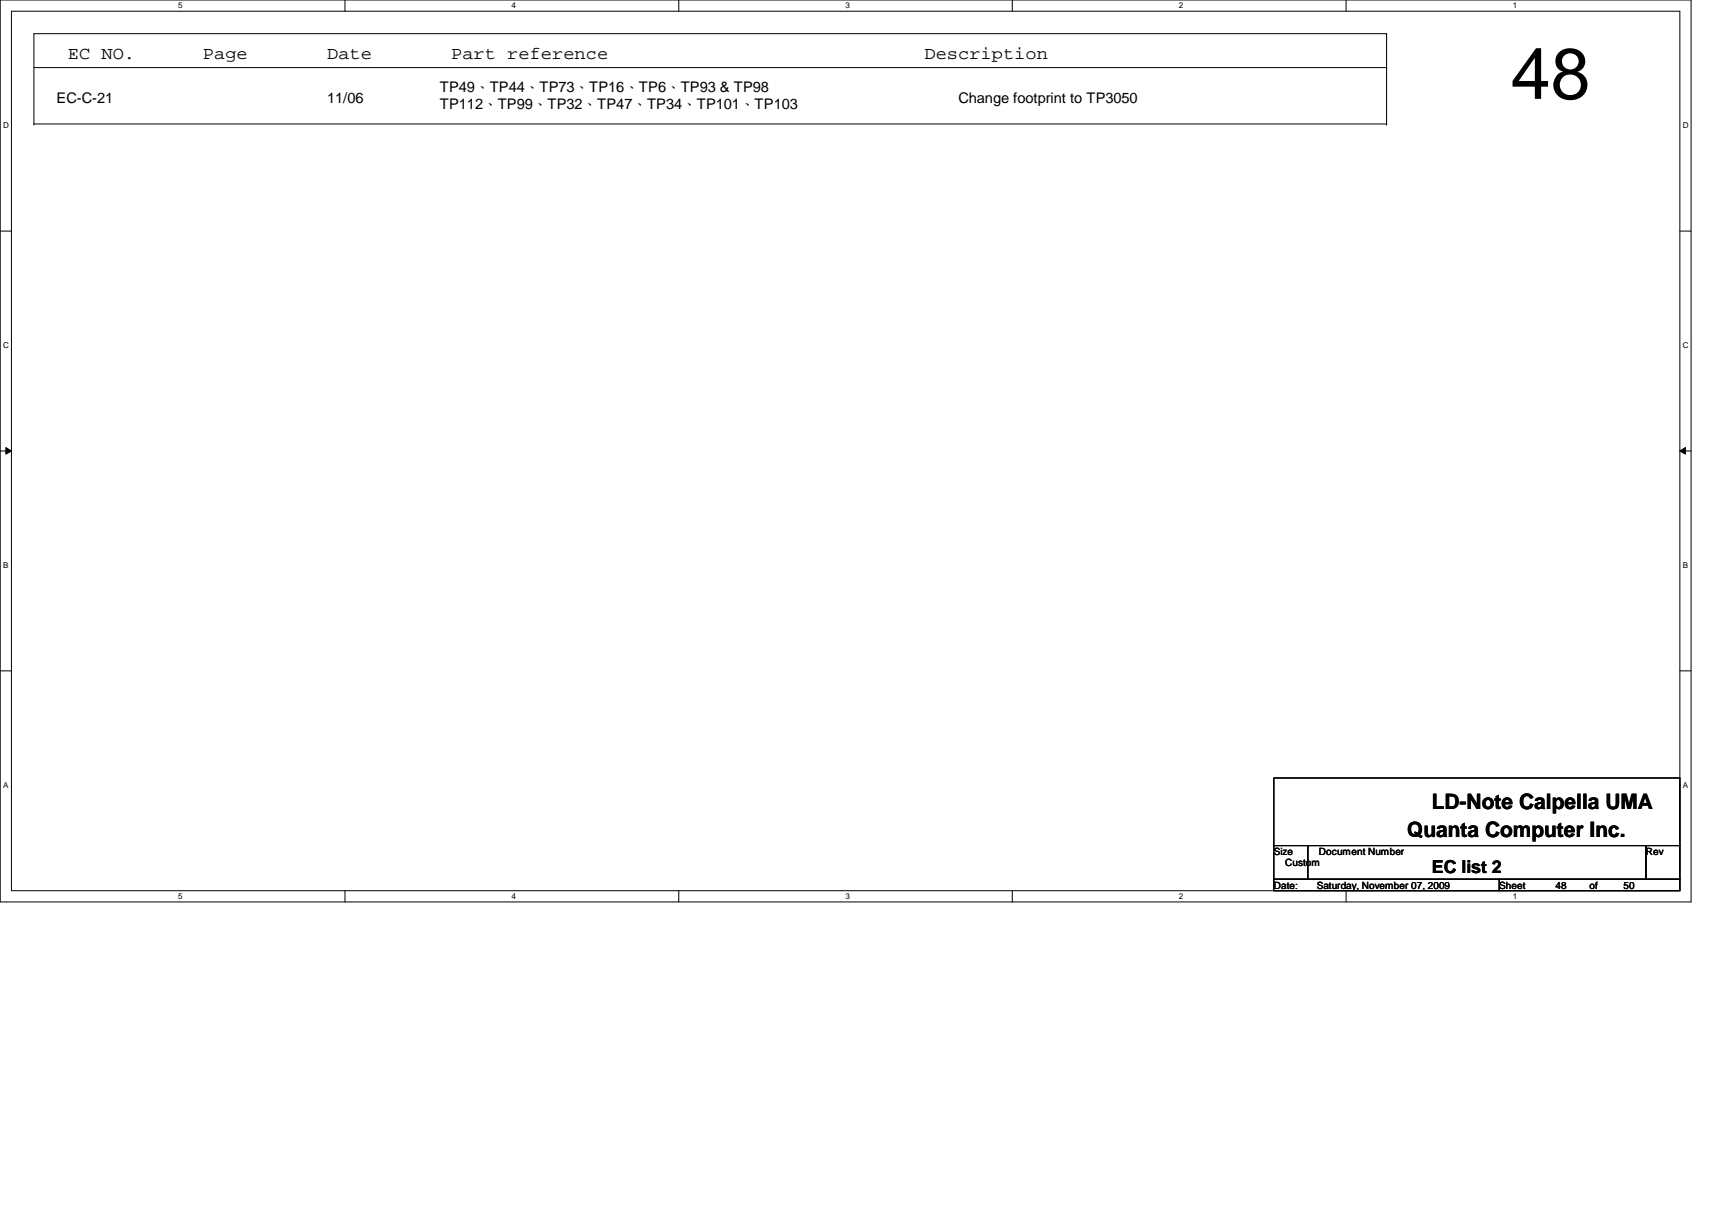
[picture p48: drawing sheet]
<svg xmlns="http://www.w3.org/2000/svg" width="297mm" height="210mm" viewBox="0 0 297 210" stroke-linecap="round" stroke-linejoin="round" font-family="sans-serif">
<defs><g id="words">
<text font-size="12.5" x="262.1" y="17.1">48</text>
<g font-size="3.7">
<text x="248.4" y="140.3">LD-Note Calpella UMA</text>
<text x="244.1" y="145.2">Quanta Computer Inc.</text>
</g>
<g font-size="3.1">
<text x="11.8" y="10.3">EC NO.</text>
<text x="35.2" y="10.3">Page</text>
<text x="56.8" y="10.3">Date</text>
<text x="78.3" y="10.3">Part reference</text>
<text x="160.4" y="10.3">Description</text>
<text x="248.4" y="151.5">EC list 2</text>
</g>
<g font-size="2.5">
<text x="9.8" y="17.9">EC-C-21</text>
<text x="56.8" y="17.9">11/06</text>
<text x="76.3" y="16">TP49、TP44、TP73、TP16、TP6、TP93 &amp; TP98</text>
<text x="166.3" y="17.9">Change footprint to TP3050</text>
<text x="76.3" y="18.9">TP112、TP99、TP32、TP47、TP34、TP101、TP103</text>
</g>
<g font-size="1.7">
<text x="221" y="148.3">Size</text>
<text x="228.9" y="148.3">Document Number</text>
<text x="285.6" y="148.3">Rev</text>
<text x="221" y="154.1">Date:</text>
<text x="223" y="150.2">Custom</text>
<text x="228.5" y="154.1">Saturday, November 07, 2009</text>
<text x="260.1" y="154.1">Sheet</text>
<text x="269.9" y="154.1">48</text>
<text x="275.8" y="154.1">of</text>
<text x="281.7" y="154.1">50</text>
</g>
<g font-size="1.4">
<text x="30.9" y="1.4">5</text>
<text x="88.8" y="1.4">4</text>
<text x="146.7" y="1.4">3</text>
<text x="204.6" y="1.4">2</text>
<text x="262.5" y="1.4">1</text>
<text x=".5" y="22.2">D</text>
<text x="292" y="22.2">D</text>
<text x=".5" y="60.4">C</text>
<text x="292" y="60.4">C</text>
<text x=".5" y="98.5">B</text>
<text x="292" y="98.5">B</text>
<text x=".5" y="136.7">A</text>
<text x="292" y="136.7">A</text>
<text x="30.9" y="156">5</text>
<text x="88.8" y="156">4</text>
<text x="146.7" y="156">3</text>
<text x="204.6" y="156">2</text>
<text x="262.5" y="156">1</text>
</g>
</g></defs>
<path d="M0 0h293.4v156.5h-293.4zM2 1.9h289.5v152.6h-289.5z" fill="none" stroke="#000" stroke-width=".17"/>
<g fill="#fff">
<path d="M30.9 .2h.8v1.5h-.8z"/>
<path d="M30.9 154.7h.8v1.6h-.8z"/>
</g>
<path d="M59.9 0v1.9M59.9 154.5v2" fill="none" stroke="#000" stroke-width=".17"/>
<g fill="#fff">
<path d="M88.8 .2h.7v1.5h-.7z"/>
<path d="M88.8 154.7h.7v1.6h-.7z"/>
</g>
<path d="M117.8 0v1.9M117.8 154.5v2" fill="none" stroke="#000" stroke-width=".17"/>
<g fill="#fff">
<path d="M146.7 .2h.7v1.5h-.7z"/>
<path d="M146.7 154.7h.7v1.6h-.7z"/>
</g>
<path d="M175.6 0v1.9M175.6 154.5v2" fill="none" stroke="#000" stroke-width=".17"/>
<g fill="#fff">
<path d="M204.6 .2h.7v1.5h-.7z"/>
<path d="M204.6 154.7h.7v1.6h-.7z"/>
</g>
<path d="M233.5 0v1.9M233.5 154.5v2" fill="none" stroke="#000" stroke-width=".17"/>
<g fill="#fff">
<path d="M262.5 .2h.7v1.5h-.7z"/>
<path d="M262.5 154.7h.7v1.6h-.7z"/>
<path d="M.5 21h1v1.5h-1z"/>
<path d="M292 21h.9v1.5h-.9z"/>
<path d="M.5 59.1h1v1.6h-1z"/>
<path d="M292 59.1h.9v1.6h-.9z"/>
</g>
<path d="M0 40.1h2M291.5 40.1h1.9" fill="none" stroke="#000" stroke-width=".17"/>
<g fill="#fff">
<path d="M.5 97.3h.9v1.5h-.9z"/>
<path d="M292 97.3h.9v1.5h-.9z"/>
</g>
<path d="M0 78.2h2M1 77.6l1 .6-1 .6zM291.5 78.2l.9-.6v1.2zM291.5 78.2h1.9" fill="none" stroke="#000" stroke-width=".17"/>
<path d="M1 77.6l1 .6-1 .6zM291.5 78.2l.9-.6v1.2z" fill="#000"/>
<g fill="#fff">
<path d="M.5 135.4h.9v1.5h-.9z"/>
<path d="M292 135.4h.9v1.5h-.9z"/>
</g>
<g fill="none" stroke="#000" stroke-width=".17">
<path d="M5.9 11.7h234.7M240.6 5.8h.1M240.6 11.7h.1M240.6 5.8h-234.7v15.7M240.6 5.8v15.7M5.9 21.5h.1M5.9 21.5h234.7M240.6 21.5h.1M0 116.4h2M291.5 116.4h1.9M221 135h70.5v11.7h-70.5zM221 146.7h5.9v5.8h-5.9z"/>
<path d="M221 152.5h39.1v2h-39.1zM226.9 146.7h58.7v5.8h-58.7zM260.1 152.5h31.4v2h-31.4zM285.6 146.7h5.9v5.8h-5.9z"/>
</g>
<use href="#words"/>
</svg>
